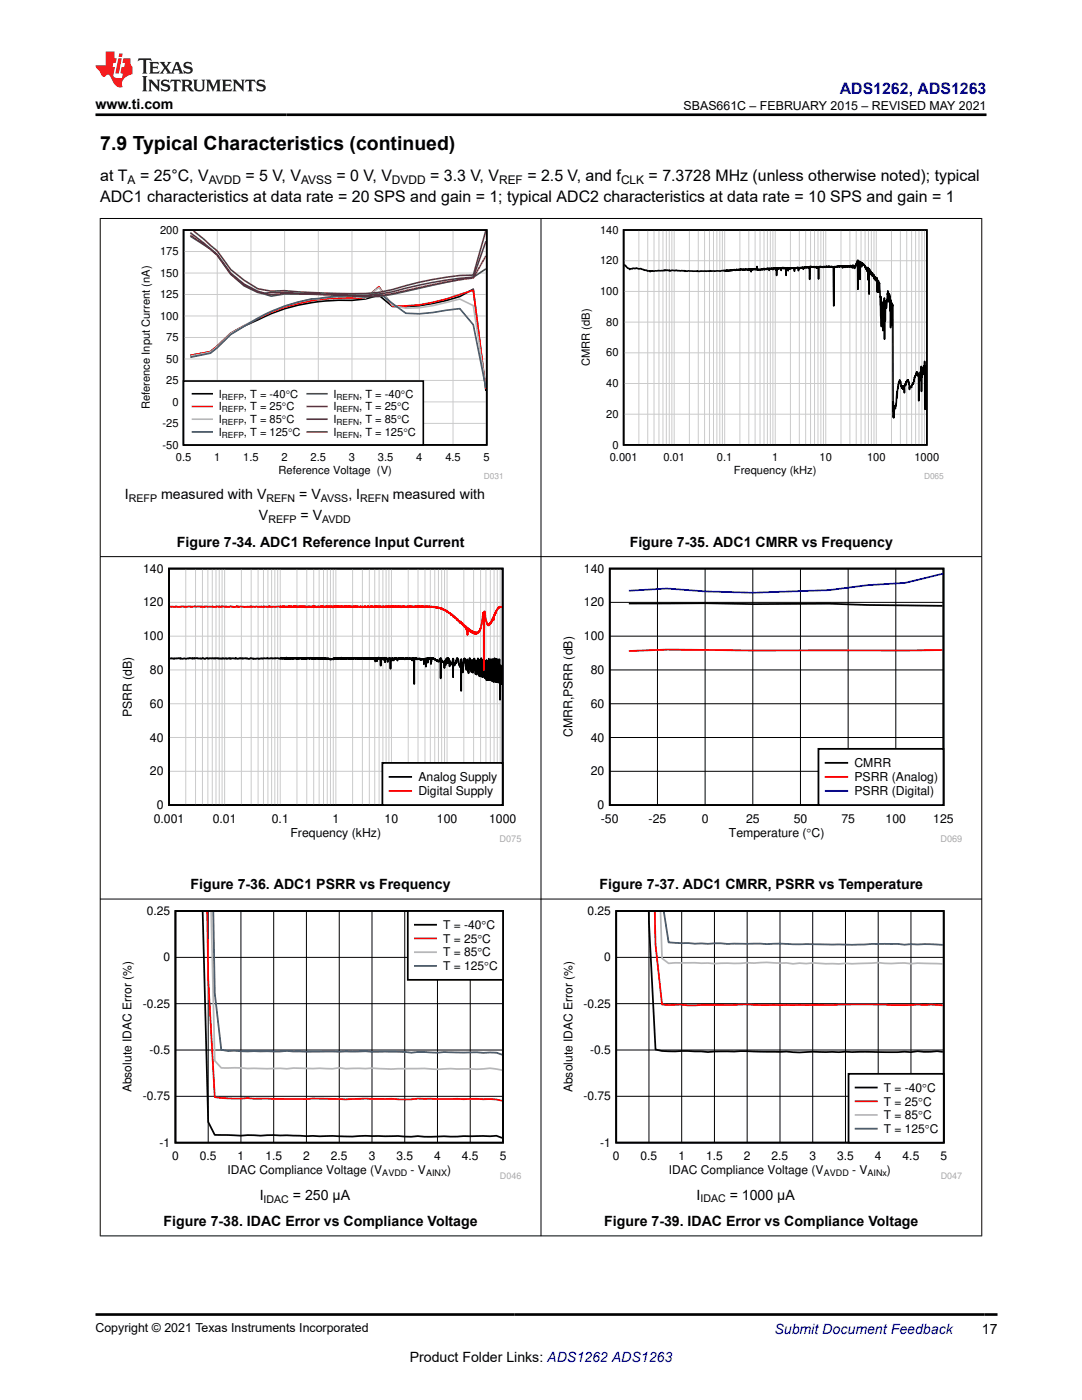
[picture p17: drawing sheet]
<svg xmlns="http://www.w3.org/2000/svg" width="216mm" height="279mm" viewBox="0 0 216 279" stroke-linecap="round" stroke-linejoin="round" font-family="sans-serif">
<defs><g id="words">
<text font-size="3.9" x="20" y="29.9">7.9 Typical Characteristics (continued)</text>
<text font-size="3.2" fill="#00f" x="167.6" y="18.7">ADS1262, ADS1263</text>
<g font-size="3.2">
<text x="20" y="36.1">at T</text>
<text x="20" y="40.3">ADC1 characteristics at data rate = 20 SPS and gain = 1; typical ADC2 characteristics at data rate = 10 SPS and gain = 1</text>
<text x="27.9" y="36.1">= 25°C, V</text>
<text x="49" y="36.1">= 5 V, V</text>
<text x="67.1" y="36.1">= 0 V, V</text>
<text x="85.8" y="36.1">= 3.3 V, V</text>
<text x="105.2" y="36.1">= 2.5 V, and f</text>
<text x="129.4" y="36.1">= 7.3728 MHz (unless otherwise noted); typical</text>
</g>
<g font-size="2.8">
<text x="19" y="21.8">www.ti.com</text>
<text x="24.9" y="99.6">I</text>
<text x="32.1" y="99.6">measured with V</text>
<text x="59.7" y="99.6">= V</text>
<text x="69.5" y="99.6">, I</text>
<text x="78.4" y="99.6">measured with</text>
<text x="51.7" y="103.9">V</text>
<text x="60" y="103.9">= V</text>
<text x="35.3" y="109.1">Figure 7-34. ADC1 Reference Input Current</text>
<text x="125.7" y="109.1">Figure 7-35. ADC1 CMRR vs Frequency</text>
<text x="38" y="177.4">Figure 7-36. ADC1 PSRR vs Frequency</text>
<text x="119.6" y="177.4">Figure 7-37. ADC1 CMRR, PSRR vs Temperature</text>
<text x="51.8" y="239.4">I</text>
<text x="58.4" y="239.4">= 250 μA</text>
<text x="139" y="239.4">I</text>
<text x="145.6" y="239.4">= 1000 μA</text>
<text x="32.6" y="244.6">Figure 7-38. IDAC Error vs Compliance Voltage</text>
<text x="120.6" y="244.6">Figure 7-39. IDAC Error vs Compliance Voltage</text>
<text x="195.9" y="266.1">17</text>
<text x="81.8" y="271.7">Product Folder Links: ADS1262 ADS1263</text>
</g>
<text font-size="2.8" fill="#00f" x="154.5" y="266.2">Submit Document Feedback</text>
<g font-size="2.5">
<text x="136.4" y="21.9">SBAS661C – FEBRUARY 2015 – REVISED MAY 2021</text>
<text x="19" y="265.9">Copyright © 2021 Texas Instruments Incorporated</text>
</g>
<g font-size="2.4">
<text x="25.5" y="36.7">A</text>
<text x="41.7" y="36.7">AVDD</text>
<text x="60.1" y="36.7">AVSS</text>
<text x="78.2" y="36.7">DVDD</text>
<text x="99.6" y="36.7">REF</text>
<text x="123.9" y="36.7">CLK</text>
<text x="28.6" y="114.3">140</text>
<text x="116.5" y="114.3">140</text>
<text x="28.6" y="121">120</text>
<text x="116.5" y="121">120</text>
<text x="28.6" y="127.8">100</text>
<text x="116.5" y="127.8">100</text>
<text x="29.9" y="134.5">80</text>
<text x="117.9" y="134.5">80</text>
<text x="26.3" y="143.1" transform="rotate(-90 26.3 143.1)">PSRR (dB)</text>
<text x="29.9" y="141.2">60</text>
<text x="117.9" y="141.2">60</text>
<text x="29.9" y="148">40</text>
<text x="114.3" y="147.1" transform="rotate(-90 114.3 147.1)">CMRR,PSRR (dB)</text>
<text x="117.9" y="148">40</text>
<text x="29.9" y="154.7">20</text>
<text x="83.5" y="155.9">Analog Supply</text>
<text x="117.9" y="154.7">20</text>
<text x="170.5" y="153.1">CMRR</text>
<text x="170.5" y="155.9">PSRR (Analog)</text>
<text x="31.3" y="161.5">0</text>
<text x="83.5" y="158.7">Digital Supply</text>
<text x="119.2" y="161.5">0</text>
<text x="170.5" y="158.7">PSRR (Digital)</text>
<text x="30.7" y="164.3">0.001</text>
<text x="42.4" y="164.3">0.01</text>
<text x="54.2" y="164.3">0.1</text>
<text x="58" y="167.1">Frequency (kHz)</text>
<text x="66.3" y="164.3">1</text>
<text x="76.8" y="164.3">10</text>
<text x="87.2" y="164.3">100</text>
<text x="97.6" y="164.3">1000</text>
<text x="119.9" y="164.3">-50</text>
<text x="129.4" y="164.3">-25</text>
<text x="140" y="164.3">0</text>
<text x="145.5" y="167.1">Temperature (qC)</text>
<text x="148.9" y="164.3">25</text>
<text x="158.4" y="164.3">50</text>
<text x="167.9" y="164.3">75</text>
<text x="176.7" y="164.3">100</text>
<text x="186.2" y="164.3">125</text>
<text x="29.3" y="182.6">0.25</text>
<text x="88.4" y="185.4">T = -40qC</text>
<text x="117.2" y="182.6">0.25</text>
<text x="32.6" y="191.9">0</text>
<text x="88.4" y="188.1">T = 25qC</text>
<text x="88.4" y="190.9">T = 85qC</text>
<text x="120.6" y="191.8">0</text>
<text x="88.4" y="193.6">T = 125qC</text>
<text x="28.5" y="201.1">-0.25</text>
<text x="116.4" y="201.1">-0.25</text>
<text x="29.8" y="210.3">-0.5</text>
<text x="117.8" y="210.3">-0.5</text>
<text x="26.3" y="218" transform="rotate(-90 26.3 218)">Absolute IDAC Error (%)</text>
<text x="28.5" y="219.6">-0.75</text>
<text x="114.2" y="218" transform="rotate(-90 114.2 218)">Absolute IDAC Error (%)</text>
<text x="116.4" y="219.6">-0.75</text>
<text x="176.4" y="217.9">T = -40qC</text>
<text x="176.4" y="220.6">T = 25qC</text>
<text x="176.4" y="223.4">T = 85qC</text>
<text x="176.4" y="226.1">T = 125qC</text>
<text x="31.8" y="228.8">-1</text>
<text x="34.3" y="231.6">0</text>
<text x="39.9" y="231.6">0.5</text>
<text x="47.4" y="231.6">1</text>
<text x="52.9" y="231.6">1.5</text>
<text x="60.5" y="231.6">2</text>
<text x="66" y="231.6">2.5</text>
<text x="73.6" y="231.6">3</text>
<text x="79.1" y="231.6">3.5</text>
<text x="86.6" y="231.6">4</text>
<text x="92.2" y="231.6">4.5</text>
<text x="99.7" y="231.6">5</text>
<text x="119.8" y="228.8">-1</text>
<text x="122.3" y="231.6">0</text>
<text x="127.8" y="231.6">0.5</text>
<text x="135.4" y="231.6">1</text>
<text x="140.9" y="231.6">1.5</text>
<text x="148.4" y="231.6">2</text>
<text x="154" y="231.6">2.5</text>
<text x="161.5" y="231.6">3</text>
<text x="167" y="231.6">3.5</text>
<text x="174.6" y="231.6">4</text>
<text x="180.1" y="231.6">4.5</text>
<text x="187.6" y="231.6">5</text>
<text x="45.4" y="234.3">IDAC Compliance Voltage (V</text>
<text x="81.9" y="234.3">- V</text>
<text x="89.2" y="234.3">)</text>
<text x="133.5" y="234.3">IDAC Compliance Voltage (V</text>
<text x="170" y="234.3">- V</text>
<text x="177" y="234.3">)</text>
</g>
<g font-size="2.2">
<text x="31.9" y="46.6">200</text>
<text x="119.7" y="46.6">140</text>
<text x="31.9" y="50.9">175</text>
<text x="119.7" y="52.8">120</text>
<text x="31.9" y="59.5">125</text>
<text x="31.9" y="55.2">150</text>
<text x="119.7" y="58.9">100</text>
<text x="31.9" y="63.8">100</text>
<text x="121" y="65">80</text>
<text x="33.2" y="68.1">75</text>
<text x="121" y="71.1">60</text>
<text x="33.2" y="76.6">25</text>
<text x="33.2" y="72.4">50</text>
<text x="117.7" y="73.1" transform="rotate(-90 117.7 73.1)">CMRR (dB)</text>
<text x="121" y="77.3">40</text>
<text x="29.9" y="81.7" transform="rotate(-90 29.9 81.7)">Reference Input Current (nA)</text>
<text x="34.4" y="80.9">0</text>
<text x="43.6" y="79.4">I</text>
<text x="43.6" y="81.9">I</text>
<text x="48.7" y="79.4">, T = -40</text>
<text x="48.7" y="81.9">, T = 25q</text>
<text x="57" y="79.4">qC</text>
<text x="57.2" y="81.9">C</text>
<text x="66.5" y="79.4">I</text>
<text x="66.5" y="81.9">I</text>
<text x="71.7" y="79.4">, T = -40qC</text>
<text x="71.7" y="81.9">, T = 25qC</text>
<text x="121" y="83.4">20</text>
<text x="32.4" y="85.2">-25</text>
<text x="32.4" y="89.5">-50</text>
<text x="43.6" y="84.5">I</text>
<text x="43.6" y="87">I</text>
<text x="48.7" y="84.5">, T = 85q</text>
<text x="48.7" y="87">, T = 125qC</text>
<text x="57.2" y="84.5">C</text>
<text x="66.5" y="84.5">I</text>
<text x="66.5" y="87">I</text>
<text x="71.7" y="84.5">, T = 85qC</text>
<text x="71.7" y="87">, T = 125qC</text>
<text x="122.2" y="89.5">0</text>
<text x="35.1" y="92">0.5</text>
<text x="42.7" y="92">1</text>
<text x="48.5" y="92">1.5</text>
<text x="55.6" y="94.6">Reference Voltage (V)</text>
<text x="56.2" y="92">2</text>
<text x="62" y="92">2.5</text>
<text x="69.6" y="92">3</text>
<text x="75.4" y="92">3.5</text>
<text x="83.1" y="92">4</text>
<text x="88.9" y="92">4.5</text>
<text x="96.5" y="92">5</text>
<text x="121.7" y="92">0.001</text>
<text x="132.4" y="92">0.01</text>
<text x="143.1" y="92">0.1</text>
<text x="146.5" y="94.6">Frequency (kHz)</text>
<text x="154.1" y="92">1</text>
<text x="163.5" y="92">10</text>
<text x="173" y="92">100</text>
<text x="182.5" y="92">1000</text>
</g>
<g font-size="2.1">
<text x="25.7" y="100.2">REFP</text>
<text x="53.2" y="100.2">REFN</text>
<text x="64" y="100.2">AVSS</text>
<text x="71.9" y="100.2">REFN</text>
<text x="53.6" y="104.4">REFP</text>
<text x="64.3" y="104.4">AVDD</text>
<text x="52.6" y="240">IDAC</text>
<text x="139.8" y="240">IDAC</text>
</g>
<g font-size="1.8" fill="#a8a8a8">
<text x="99.7" y="168.1">D075</text>
<text x="187.6" y="168.1">D069</text>
<text x="99.8" y="235.4">D046</text>
<text x="187.7" y="235.3">D047</text>
</g>
<g font-size="1.8">
<text x="76.3" y="234.7">AVDD</text>
<text x="85" y="234.7">AINX</text>
<text x="164.4" y="234.7">AVDD</text>
<text x="173.1" y="234.7">AINx</text>
</g>
<g font-size="1.7">
<text x="44.3" y="79.8">REFP</text>
<text x="44.3" y="82.3">REFP</text>
<text x="67.1" y="79.8">REFN</text>
<text x="67.1" y="82.3">REFN</text>
<text x="44.3" y="84.8">REFP</text>
<text x="44.3" y="87.4">REFP</text>
<text x="67.1" y="84.8">REFN</text>
<text x="67.1" y="87.4">REFN</text>
</g>
<g font-size="1.7" fill="#a8a8a8">
<text x="96.6" y="95.6">D031</text>
<text x="184.4" y="95.6">D065</text>
</g>
</g></defs>
<path d="M36.6 45.9h60.5v42.9h-60.5zM38 70.9l4-.7 4-3.7 2.7-1.4 2.7-1.2a37 37 0 0 1 18.8-4l2.7-.2 2.7-.8 2.7 2.3a34.9 34.9 0 0 0 13.4-2l2.7-1.5 2.6 20.3" fill="none" stroke="#000" stroke-width=".32"/>
<g fill="none" stroke="#cbcbcb" stroke-width=".2">
<path d="M36.6 58.8h60.5M36.6 54.5h60.5M36.6 50.2h60.5M43.3 45.9v42.9M50.1 45.9v42.9M56.8 45.9v42.9M63.5 45.9v42.9M70.2 45.9v42.9M77 45.9v42.9M83.7 45.9v42.9M90.4 45.9v42.9M36.6 75.9h60.5"/>
<path d="M36.6 71.6h60.5M36.6 67.4h60.5M36.6 63.1h60.5M36.6 84.5h60.5M36.6 80.2h60.5"/>
</g>
<path d="M38 70.9l4-.7 1.3-1.1 2.7-2.6 2.7-1.5a40.6 40.6 0 0 1 14.8-5.2 61.1 61.1 0 0 1 9.4-.3l2.7-2.3 2.7 3.9a33 33 0 0 0 13.4-2.3l2.7-.9 2.6 19.8" fill="none" stroke="#f00" stroke-width=".32"/>
<path d="M38 71.1l4-.8 1.3-1.1 2.7-2.6 2.7-1.6a34.8 34.8 0 0 1 16.2-5.6l5.3-.3 2.7 .4 2.7-2.1 2.7 3.5 2.7 .6a38.5 38.5 0 0 0 10.7-1.8l2.7 1.3 2.6 16.5" fill="none" stroke="#b8b8b8" stroke-width=".32"/>
<path d="M38 71.3l4-.8 1.3-1.1 2.7-2.6a53.4 53.4 0 0 1 10.8-5.7l2.7-.8 2.7-.6 1.3-.1a32.3 32.3 0 0 1 9.4-.3l2.7-.9 5.4 4.1 2.7 .1 8-1 2.7 3.2 2.6 12.6" fill="none" stroke="#295c75" stroke-width=".32"/>
<path d="M38 47.1l4 2.6 1.3 1.2 2.7 3.8 2.7 2.3 2.7 1.4 2.7 .7 2.7-.4h6.7l6.7 .3a25.3 25.3 0 0 0 10.8-.9l8.1-1.8 5.3-1 2.6-1.6" fill="none" stroke="#286b48" stroke-width=".32"/>
<path d="M38 46.9a21 21 0 0 1 8 7.8 12.5 12.5 0 0 0 8.1 4.1l2.7-.2 10.7 .3a37.2 37.2 0 0 0 10.8-.3l5.4-1.2a96.1 96.1 0 0 1 10.7-1.9l2.6-4.4" fill="none" stroke="#9d3939" stroke-width=".32"/>
<path d="M38 46.4l5.3 4.4 2.7 3.7 2.7 2.2 2.7 1.4 1.4 .4 4-.2 5.4 .4 8 .2a28.3 28.3 0 0 0 10.8-1.4 80.9 80.9 0 0 1 13.4-2.2l2.6-7.2" fill="none" stroke="#68275f" stroke-width=".32"/>
<path d="M38.6 46.1l4.7 4 2.7 3.7 2.7 2.1 2.7 1.7 2.7 .5 2.7-.1 8.1 .5a76 76 0 0 0 10.7-.1l2.7-.6a59.6 59.6 0 0 1 16.1-2.9l2.5-8.8" fill="none" stroke="#6b5028" stroke-width=".32"/>
<path d="M36.6 76h47.9v12.8h-47.9z" fill-rule="evenodd" fill="#fff"/>
<path d="M36.6 76h47.9v12.8h-47.9zM38.4 78.6h3.9" fill="none" stroke="#000" stroke-width=".32"/>
<path d="M38.4 81.1h3.9" fill="none" stroke="#f00" stroke-width=".32"/>
<path d="M38.4 83.7h3.9" fill="none" stroke="#b8b8b8" stroke-width=".32"/>
<path d="M38.4 86.2h3.9" fill="none" stroke="#295c75" stroke-width=".32"/>
<path d="M61.3 78.6h3.9" fill="none" stroke="#286b48" stroke-width=".32"/>
<path d="M61.3 81.1h3.9" fill="none" stroke="#9d3939" stroke-width=".32"/>
<path d="M61.3 83.7h3.9" fill="none" stroke="#68275f" stroke-width=".32"/>
<path d="M61.3 86.2h3.9" fill="none" stroke="#6b5028" stroke-width=".32"/>
<path d="M115.6 45h72.7v50.6h-72.7z" fill-rule="evenodd" fill="#fff"/>
<path d="M124.4 45.9h60.5v42.9h-60.5zM124.6 52.9l1.1 .9 .6-.3 .4 .1 .3-.1 .5 .2 .4-.1 .7 .3h.4l.2 .2 .3-.1 .2 .2 .1-.1 2.4-.1 .4-.1 .1 .1 .1-.1 .7 .1 .1-.1 .1 .2 1.2-.2 .3 .2 1.4-.1 .1 .2 .2-.2 2.2 .2 .1-.2 .4 .2 2.1-.1v-.1l.3 .1h1.7l1-.2 .1 .2 .2-.2 .4 .1 .2-.1 .5 .1 .4-.2 .2 .2 .3-.2 .1 .1h.2v-.1l.1 .1 .1-.1 .1 .1v-.2l.2 .2 .1-.2v.1l.4-.1v.2l.4-.2v.1l.7-.1v.1v-.1l.4 .1v-.1l.1 .5 .1-.5 .2 .1 .1-.1 .5 .1 .1-.1 .1 .1 .1-.6v.6l.5 .1 .4-.2 .1 .2 .2-.3 .1 .2 .1-.2 .1 .2 .4-.2v.2l.1-.3 .1 .1h.2l.1 .4v-.5l.2 .2 .1-.2 .1 .2 .2-.2 .1 .3 .1-.3 .1 .1 .1-.1 .1 .1 .1-.1 .1 .4 .1-.4 .1 1.5v-1.5l.1 .3 .1-.3 .1 .1 .1-.1 .1 .1v-.1h.3l.1 .5 .1-.6v.2l.2-.2v.2l.1-.2v.2l.2-.2 .2 .1v.3l.1-.3 .1 1.5 .1-1.6 .2 .1 .1 .5v-.5l.3 .1v-.1l.1 .1 .5-.1 .1 .1 .1-.2 .1 .7 .1-.6 .1 .1 .2-.2 .1 .1 .1-.2v.2l.2-.1v.6l.1-.6 .1 .2 .2-.2v.2l.1-.2 .2 .1 .1-.1v.1l.1-.1 .1 .4 .2-.5 .2 .1v-.1l.1 .1 .2-.1 .1 .1 .3-.1 .2 2.5 .1-2.7 .1 .3 .1-.2 .1 .1 .1-.1 .1 .2 .2-.2 .2 .2v-.2l.2 .2 .1-.2 .1 .2v-.1h.3v2.4l.1-2.3 .2-.2v.1l.2-.1 .3 .2 .2-.2 .1 .2v-.2l.1 .1v-.1h.3v.1l.1-.1 .1 .1v-.2l.2 .2 .2-.2 .1 .2 .7-.1 .2 7.9 .1-7.9 .1 .2v-.2l.1 .1 .3-.1 .1 .1 .2-.2 .2 .2v-.2l.2 .1 .1-.1 .2 .1 .1-.1v.4l.1-.4v.2l.1-.2 .1 .1 .2-.1v.3v-.3l.1 .1 .2-.1 .1 .2 .3-.2 .2 .2v-.1h.2v-.2l.1 .2 .1-.2v.3l.1-.2 .1 .4v-.6v.4l.2-.3 .1 .4v-.4l.1 .6v-.4v.1l.1-.2v.3l.3-.9 .1 .4 .1-.9 .1 5.7v-5.8v.3l.1-.1 .1 .2v-.1l.1 .4v-.4l.1 .1v3.5v-3.5l.2 .4 .1-.2v.8v-.7l.2 .1v-.2l.2 .4v-.2l.3 .4 .1 .4 .1-.2 .2 .9 .1-.8v.4l.1-.4v2.5l.1-2.3 .1 .2v-.1v5l.1-5v.5l.1-.3 .2 .2v.7v-.6l.2 .8 .1-.5v.6l.1-.3 .1 .1 .1 .7v-.7l.2 .9v-.5l.1 .6v-.6l.1 .6v-.3l.1 .5 .1-.7 .1 2.9 .1-2.4v2.4v-2.3l.1 2.3 .1-1.6v.7l.1-.9 .2 6.7 .1-4 .1 6 .1-4.9 .1 .7 .1 5 .1-6 .1 3.2 .1-3.7v8.2v-7.3v2.7l.1-3v3.9l.1-3.8 .1-.2v1.5l.4-3.5v2.2l.1-1.6 .1 .3v-.3l.2 2.1v-1.4v2.8l.1-2.3v.3v5.3l.1-5.5 .1 3.4v-2.9l.1 .5v3.9l.1-4.1v.2l.1 21.2v-1.9l.1 3.2 .2-2.4 .1 .6 .2-.9v.3l.2-2.8v1.2l.1-2.1 .1 .2 .3-1.7 .3 1.3 .1 .2v-.3l.2 .6v-.4l.1 .5v-.6v.5l.2-.6 .1 1.4v-1.5v.1l.1-.5 .1 .4 .2-.9v.1l.2-.3v.3v-.3l.1 .3v-.3l.3 1.9 .1-.6v.2l.2-.2 .1 .2 .3-.9 .1 .2 .2-1.2 .3-.7v.1l.1-.5v.4v-.5l.2 .8v-.6l.1 .6 .1-.2v5.2v-4.7l.1 .2 .1-.7 .1 .6 .1-1.2 .1 1.8v-2.9l.1 5v-4.1v1.3l.1-1.9 .1 1.3 .1-1v1l.1-1.6 .2 .3v-1.3l.1 9.6 .1-8.6 .1 1.8v-.4" fill="none" stroke="#000" stroke-width=".32"/>
<g fill="none" stroke="#cbcbcb" stroke-width=".2">
<path d="M124.4 58.2h60.5M124.4 52h60.5M127.5 45.9v42.9M129.2 45.9v42.9M130.5 45.9v42.9M131.5 45.9v42.9M132.3 45.9v42.9M133 45.9v42.9M133.5 45.9v42.9M134.1 45.9v42.9M134.5 45.9v42.9M137.6 45.9v42.9"/>
<path d="M139.3 45.9v42.9M140.6 45.9v42.9M141.6 45.9v42.9M142.4 45.9v42.9M143 45.9v42.9M143.6 45.9v42.9M144.1 45.9v42.9M144.6 45.9v42.9M147.6 45.9v42.9M149.4 45.9v42.9M150.7 45.9v42.9M151.7 45.9v42.9"/>
<path d="M152.5 45.9v42.9M153.1 45.9v42.9M153.7 45.9v42.9M154.2 45.9v42.9M154.7 45.9v42.9M157.7 45.9v42.9M159.5 45.9v42.9M160.8 45.9v42.9M161.7 45.9v42.9M162.5 45.9v42.9M163.2 45.9v42.9M163.8 45.9v42.9"/>
<path d="M164.3 45.9v42.9M164.8 45.9v42.9M167.8 45.9v42.9M169.6 45.9v42.9M170.8 45.9v42.9M171.8 45.9v42.9M172.6 45.9v42.9M173.3 45.9v42.9M173.9 45.9v42.9M174.4 45.9v42.9M174.9 45.9v42.9M177.9 45.9v42.9"/>
<path d="M179.7 45.9v42.9M180.9 45.9v42.9M181.9 45.9v42.9M182.7 45.9v42.9M183.4 45.9v42.9M184 45.9v42.9M184.5 45.9v42.9M124.4 76.5h60.5M124.4 70.4h60.5M124.4 64.3h60.5M124.4 82.7h60.5"/>
</g>
<path d="M24 112.5h80v55.7h-80z" fill-rule="evenodd" fill="#fff"/>
<path d="M33.7 113.5h66.6v47.2h-66.6zM33.9 131.4l.4-.1 .4 .2 .9-.2 .4 .2 .1-.1 1 .1 .8-.2h.4l.1 .2 .8-.2 1 .2 .3-.2 .4 .2 .4-.2 .2 .2 .4-.2 2.5 .2 .1-.1 .2 .1 .3-.1 .3 .1 .5-.2 .1 .2 .6-.1 .5 .1 .1-.2a.67 .67 0 0 0 .9 0l.4 .2 .1-.1 .6 .1 .2-.1 .3 .1 .5-.2 .6 .2 .9-.1 .1 .1 .4-.1h1.1l.1-.1 .1 .1 2-.1 .5 .2 .3-.2 .1 .2 .4-.1 .1 .1v-.2l.3 .1v-.2l.1 .3 .2-.2 .2 .2v-.2l.1 .2v-.1l.2 .1 .2-.2v.2l.1-.2 .3 .2 .3-.2 .3 .1v-.1l.1 .2 .2-.2 .1 .2 .1-.2 .5 .2v-.2l.2 .2 .2-.2 .1 .2 .1-.2 .1 .2h.3v-.2l.1 .2 .2-.2 .4 .2 .2-.2 .1 .2 .2-.2 .2 .2v-.2v.2l.1-.2 .2 .2 .2-.2v.2l.2-.1 .1 .1v-.2l.5 .2 .2-.2 .2 .2v-.2l.3 .2 .1-.2 .1 .2 .1-.2 .5 .3v-.2l.1 .1 .1-.1 .1 .1h.2l.1 .1 .1-.1 .2 .1 .3-.1v.1l.1-.2v.1l.1-.1 .1 .1 .1-.2v.2l.1-.1 .3 .1v-.1v.2l.2-.3 .1 .2v-.2l.3 .2 .2-.2v.2v-.2l.1 .1 .4-.1 .2 .2 .2-.2 .2 .2 .2-.2 .2 .2 .1-.2v.2l.1-.2 .4 .2 .1-.2 .1 .2 .2-.2v.2l.1-.2 .3 .2v-.1h.4v.1v-.1l.3 .1v-.1l.2 .1v-.2l.2 .2 .2-.2 .1 .2 .2-.2v.2l.1-.2v.2l.2-.2 .3 .2 .1-.2 .1 .2v-.1l.3 .1 .2-.2 .1 .3 .1-.3h.1l.1 .2v-.2v.2l.1-.1 .2 .2v-.2h.2l.1 .6v-.7l.1 .2v-.2l.1 .2 .1-.1v.6l.1-.6 .1 .1 .1-.2v.3l.1-.4v.2l.2-.1 .1 .1 .1 1.4 .1-1.5 .1 .2v-.1l.1 .1 .1-.2 .1 .4v-.3l.1 .3 .2-.4v.9l.2-.9 .3 .2 .1 .6v-.6l.1 .1 .1-.2v.2l.2-.3 .1 2.2 .1-2.1 .1 .2 .1-.1v.3v-.4l.2 .2 .1-.2 .1 .4v-.4h.2v.1l.2-.1v.1l.1-.1 .2 .4 .2-.5 .2 .2v-.1l.1 .1 .2-.1v.1l.3-.1 .1 .1 .2-.1 .2 .2 .2-.3 .2 .3v-.2l.2 .1 .3-.2 .1 .2 .1-.1 .1 .1 .2-.1 .1 .4v-.4l.1 .2 .1-.3 .1 5.2 .1-5.1 .1 .2 .2-.3 .1 .3v-.2l.2 .2 .1-.2 .2 .2 .1-.2 .2 .3v-.2l.1 .1v-.1l.2 .2 .1-.2 .2 .1 .1-.1v1.1v-1l.3-.2 .1 1.6 .1-1.6v.1l.1-.1 .1 .2v-.2v.9l.1-.9v.1l.1-.1 .1 .1 .2-.2 .1 .4 .1-.3v1.1l.1-1.2 .1 .1v-.1l.2 .2 .1-.2v.2h.2v.2l.1-.2 .3 .3v-.1l.2 .3v-.2v.2l.2-.1v.2l.4-.7v4l.1-4 .2 .6 .2 .2 .3-.2v1.3v-1.3l.1-.2v.6l.1-.5v.9l.2-1.4 .2 .1v.9v-1l.3 .2 .1 1.4v-1l.4 .6 .3-1.1v3.7v-3.7l.3 1.3 .4-1v.5l.1-1 .2 .2 .4 1.6 .2-1.4v6.2v-6.4l.2 1.8 .1-.4v1.3l.3-2.6 .1-.2v.6v-.6l.4 2.3 .1-2.1 .3 2.8 .2-3.1 .4 2.8 .1-2.4 .2 2.6 .3-2.9 .2 3.2 .1-2.8 .1 2.8 .3-3.2 .2 3.5 .1-3.2 .1 3.3 .2-3.7 .2 3.8 .1-3.4 .1 3.4 .1-3.6 .2 3.8 .1-3.1 .1 3.2 .2-3.6v4v-4l.1 3.5 .1 .4v-2.8l.1 2.9 .2-4.3 .1 4.2v-3.4l.1 3.4 .2-4.2 .1 4.2 .1-2.6v2.9l.1-4.5 .2 4.5v-1.2l.1 1.3 .1-4.7 .1 4.5 .1-2.3v2.5l.1-4.6 .1 4.6 .1-2.3v2.3l.1-4.5 .2 4.6 .1-4.6 .2 8 .1-6.8 .1 3.8 .1-2v1.8v-1.5" fill="none" stroke="#000" stroke-width=".36"/>
<g fill="none" stroke="#cbcbcb" stroke-width=".2">
<path d="M37.1 113.5v47.2M39 113.5v47.2M40.4 113.5v47.2M41.5 113.5v47.2M42.4 113.5v47.2M43.1 113.5v47.2M43.7 113.5v47.2M44.3 113.5v47.2M44.8 113.5v47.2M48.2 113.5v47.2M50.1 113.5v47.2M51.5 113.5v47.2"/>
<path d="M52.6 113.5v47.2M53.5 113.5v47.2M54.2 113.5v47.2M54.8 113.5v47.2M55.4 113.5v47.2M55.9 113.5v47.2M59.3 113.5v47.2M61.2 113.5v47.2M62.6 113.5v47.2M63.7 113.5v47.2M64.6 113.5v47.2M65.3 113.5v47.2"/>
<path d="M65.9 113.5v47.2M66.5 113.5v47.2M67 113.5v47.2M70.4 113.5v47.2M72.3 113.5v47.2M73.7 113.5v47.2M74.8 113.5v47.2M75.6 113.5v47.2M76.4 113.5v47.2M77 113.5v47.2M77.6 113.5v47.2M78.1 113.5v47.2"/>
<path d="M81.5 113.5v47.2M83.4 113.5v47.2M84.8 113.5v47.2M85.9 113.5v47.2M86.7 113.5v47.2M87.5 113.5v47.2M88.1 113.5v47.2M88.7 113.5v47.2M89.2 113.5v47.2M92.5 113.5v47.2M94.5 113.5v47.2M95.9 113.5v47.2"/>
<path d="M97 113.5v47.2M97.8 113.5v47.2M98.6 113.5v47.2M99.2 113.5v47.2M99.8 113.5v47.2M33.7 133.7h66.6M33.7 127h66.6M33.7 120.2h66.6M33.7 153.9h66.6M33.7 147.2h66.6M33.7 140.4h66.6"/>
</g>
<path d="M33.9 121.1h2.1l.5-.1 .7 .2 .4-.2 .6 .1 1.2-.1 1.3 .2 .1-.2h1.7l.2 .2 .4-.1 .2-.1 .4 .1 .6-.1 .6 .1 .3-.1 .2 .1h.4l.1-.1h.5a.72 .72 0 0 0 .9 0l.2 .2 .1-.2 .1 .1 .4-.1 .6 .2 1.4-.2 .1 .1 1-.1 .8 .1 .2-.1 .4 .1 .1-.1 .1 .1 .9-.1 .5 .2 .3-.2h1.1l.6 .2 .1-.2 1.1 .1 .2-.1 .1 .1v-.2l.1 .3 .2-.2v.1l.2-.1 .3 .2v-.2l.1 .1 .1-.1v.1l.2-.1 .1 .1v-.1v.1l.6 .1 .1-.2 .1 .2 .2-.2 .2 .2 .1-.2 .1 .2 .2-.2v.1l.3-.1v.2l.1-.2 .3 .2v-.2l.1 .2 .7-.2 .1 .2 .1-.2 .1 .1 .2-.1 .1 .2 .1-.2 .3 .2 .5-.2 .3 .2 .1-.2 .1 .2v-.2l.1 .1 .1-.1 .1 .1 .2-.1 .1 .2 .5-.2 .1 .1v-.1l.1 .2 .2-.2 .1 .2 .1-.2 .3 .2 .3-.2v.3l.1-.2h.2l.1-.1 .1 .1v-.1l.4 .1 .3-.1v.1l.2-.1 .1 .2 .2-.2 .3 .1 .2-.1 .2 .1 .1-.1 .1 .2 .1-.2 .2 .2 .4-.2 .1 .2 .1-.2 .5 .2 .3-.2v.1l.3-.1v.1l.3-.1 .4 .1 .3-.1 .5 .2 .2-.2v.2l.2-.2 .4 .2 .1-.2v.2l.1-.2 .1 .1 .4-.1 .1 .1 .1-.1v.1v-.1l.1 .1h.4l.2-.1 .4 .2 .2-.2 .1 .2 .1-.2 .2 .1v-.1l.1 .2 .6-.2 .3 .2 .1-.2 .5 .1 .1-.1v.1l.3 .1 .1-.2 .1 .2 .2-.2 .1 .1v-.1l.1 .2 .1-.2 .1 .2 .1-.2v.2l.2-.2v.2l.5-.2v.1l.5-.1v.2l.1-.1 .3-.1 .8 .2 .1-.2 .2 .2 .1-.2v.1l.3-.1v.2l.2-.2 .2 .2 .1-.2 .4 .1 .1-.1 .2 .1 .1-.1v.2l.2-.2 .2 .2v-.2l.4 .2 .1-.2 .2 .1 .1-.1 .2 .2 .2-.2v.1l.5-.1v.2l.2-.2 .1 .2 .1-.2v.2l.1-.2v.2l.3-.2v.2h.3l.1-.1v.1v-.1l.1 .1h.5v.1l.1-.1 .1 .2 .2-.2v.2l.3-.1 .2 .2 .2-.1 .4 .4 .3-.1 .2 .3h.1l.3 .3 .4 .1 .1 .4 .2-.2 .3 .5 .2-.1 .1 .3 .1 .1 .1-.1 .3 .5 .1-.2 .1 .5 .2-.1 .1 .4 .2-.4 .1 .6 .2-.3 .1 .5 .1-.2 .1 .5 .2-.3 .1 .4 .1-.2 .2 .9v-.7l.1 1.5 .1-1.3 .2 .4 .1-.3 .1 .5 .1-.2v.3l.1-.2 .1 .4 .1-.4 .1 .4 .1-.3 .1 .4 .1-.3 .1 .4v-.3l.1 .3 .1-.3v.3l.2-.3v.3l.1-.3 .1 .2 .2-.3 .4-.8 .5-3v1l.1-1.1v11.5l.2-11.7v1.1l.1-.6 .4 2 .2 .3 .1-.3 .1 .3 .2-.5 .1 .2v-.2v.1l.2-.4v.1v-.4l.1 .2 .2-.7 .1 .6 .2-1.2 .1 .1v-.4v.1l.6-1.1 .4-.3v.2h.3" fill="none" stroke="#f00" stroke-width=".36"/>
<path d="M76.3 152.3h24v8.4h-24z" fill-rule="evenodd" fill="#fff"/>
<path d="M76.3 152.3h24v8.4h-24zM77.7 155h4.3" fill="none" stroke="#000" stroke-width=".36"/>
<path d="M77.7 157.8h4.3" fill="none" stroke="#f00" stroke-width=".36"/>
<path d="M111.9 112.5h80.1v55.7h-80.1z" fill-rule="evenodd" fill="#fff"/>
<path d="M121.7 113.5h66.6v47.2h-66.6zM125.5 120.4l39.9 .1 7.6 .2 15.1 .2" fill="none" stroke="#000" stroke-width=".36"/>
<path d="M131.2 113.5v47.2M140.7 113.5v47.2M150.2 113.5v47.2M159.7 113.5v47.2M169.2 113.5v47.2M178.7 113.5v47.2M121.7 133.7h66.6M121.7 127h66.6M121.7 120.2h66.6M121.7 153.9h66.6M121.7 147.2h66.6M121.7 140.4h66.6" fill="none" stroke="#000" stroke-width=".2"/>
<path d="M188.1 129.7l-37.9 .1-17.1-.2-7.6 .3" fill="none" stroke="#f00" stroke-width=".36"/>
<path d="M188.1 114.5l-7.4 1.8-7.7 .5-7.6 1-15.2 .5-9.5-.3-7.6-.5-7.6 .4" fill="none" stroke="#00f" stroke-width=".36"/>
<path d="M163.3 149.5h25v11.2h-25z" fill-rule="evenodd" fill="#fff"/>
<path d="M163.3 149.5h25v11.2h-25zM164.7 152.2h4.4" fill="none" stroke="#000" stroke-width=".36"/>
<path d="M164.7 155h4.4" fill="none" stroke="#f00" stroke-width=".36"/>
<path d="M164.7 157.8h4.4" fill="none" stroke="#00f" stroke-width=".36"/>
<path d="M24 180.8h80v54.6h-80z" fill-rule="evenodd" fill="#fff"/>
<path d="M35 181.8h65.4v46.2h-65.4zM40.4 182l1.1 41.9 1.4 2.6 5.2 .1 6.5-.1 15.7 .3 2.6-.1h6.5l2.7 .2 1.3-.2 2.6 .2 13.1-.2 1.1 .4" fill="none" stroke="#000" stroke-width=".35"/>
<g fill="none" stroke="#000" stroke-width=".2">
<path d="M35 191.1h65.4M41.5 181.8v46.3M48.1 181.8v46.3M54.6 181.8v46.3M61.1 181.8v46.3M67.7 181.8v46.3M74.2 181.8v46.3M80.8 181.8v46.3M87.3 181.8v46.3M93.8 181.8v46.3M35 218.8h65.4M35 209.6h65.4"/>
<path d="M35 200.3h65.4"/>
</g>
<path d="M41.3 182l.2 13.3 1.4 23.7 3.9 .2h2.6l11.7 .2 1.4-.2 6.5 .2 3.9-.2 5.2 .1a21.6 21.6 0 0 0 5.3-.1l14.4 .1 2.4 .4" fill="none" stroke="#f00" stroke-width=".35"/>
<path d="M42.1 182l.8 29.7 1.3 1.4 13 .2 1.3-.1 7.9 .1 1.3-.2 1.3 .2 5.2-.1 3.9 .2 6.6-.2a21.6 21.6 0 0 0 5.2 .1l5.2 .1 2.7-.2 2.4 .4" fill="none" stroke="#b8b8b8" stroke-width=".35"/>
<path d="M42.6 182l.3 16.2 1.3 11.3 1.3 .3h3.9h6.5l1.3-.1 3.9 .2 11.8-.1 7.9 .1 1.3 .2 1.3-.2 3.9 .2 1.3-.1h9.2l1.3 .1 1.1 .4" fill="none" stroke="#295c75" stroke-width=".35"/>
<path d="M81.4 181.8h19v13.8h-19z" fill-rule="evenodd" fill="#fff"/>
<path d="M81.4 181.8h19v13.8h-19zM82.8 184.6h4.2" fill="none" stroke="#000" stroke-width=".35"/>
<path d="M82.8 187.3h4.2" fill="none" stroke="#f00" stroke-width=".35"/>
<path d="M82.8 190h4.2" fill="none" stroke="#b8b8b8" stroke-width=".35"/>
<path d="M82.8 192.8h4.2" fill="none" stroke="#295c75" stroke-width=".35"/>
<path d="M111.9 180.8h80.1v54.6h-80.1z" fill-rule="evenodd" fill="#fff"/>
<path d="M123 181.8h65.3v46.2h-65.3zM129.5 182l1.3 27.5a16.4 16.4 0 0 0 5.2 .2l5.3 .3 6.5-.2 9.1 .1a21.2 21.2 0 0 0 5.3 0l19.6 .1 1.3-.2 1.3 .1 2.6-.1 1.1 .1" fill="none" stroke="#000" stroke-width=".35"/>
<g fill="none" stroke="#000" stroke-width=".2">
<path d="M123 191.1h65.3M129.5 181.8v46.2M136 181.8v46.2M142.6 181.8v46.2M149.1 181.8v46.2M155.6 181.8v46.2M162.2 181.8v46.2M168.7 181.8v46.2M175.2 181.8v46.2M181.8 181.8v46.2M123 218.8h65.3M123 209.6h65.3"/>
<path d="M123 200.3h65.3"/>
</g>
<path d="M130.7 182l.1 6.5 1.3 12 1.3 .1 2.6-.1 1.3 .2 11.8-.2 3.9 .1 17-.1 10.5 .1 2.6-.1 5 .2" fill="none" stroke="#f00" stroke-width=".35"/>
<path d="M131.8 182l.3 9.3 1.3 1 5.2-.2 4 .2 10.4-.2 3.9 .1 1.4 .2 3.9-.2 5.2 .2 5.2-.1a21.6 21.6 0 0 1 5.3 0l2.6-.1 1.3 .1 1.3-.1 5 .2" fill="none" stroke="#b8b8b8" stroke-width=".35"/>
<path d="M132.5 182l.9 6.1a80.7 80.7 0 0 0 10.5 .2l1.3 .1 10.4-.1a393.4 393.4 0 0 0 22.3 .1l10.2 .2" fill="none" stroke="#295c75" stroke-width=".35"/>
<path d="M169.3 214.3h19v13.7h-19z" fill-rule="evenodd" fill="#fff"/>
<path d="M169.3 214.3h19v13.7h-19zM170.7 217h4.3" fill="none" stroke="#000" stroke-width=".35"/>
<path d="M170.7 219.8h4.3" fill="none" stroke="#f00" stroke-width=".35"/>
<path d="M170.7 222.5h4.3" fill="none" stroke="#b8b8b8" stroke-width=".35"/>
<path d="M170.7 225.3h4.3" fill="none" stroke="#295c75" stroke-width=".35"/>
<path d="M19.9 43.6h176.1M20 43.5v203.2M107.9 43.5v203.2M195.9 43.5v203.2M19.9 111.1h176.1M19.9 179.4h176.1M19.9 246.6h176.1" fill="none" stroke="#000" stroke-width=".2"/>
<path d="M27.7 11.6l-.2 .6 .5-.2h.6v.1v2.2l-.2 .4h1l-.2-.4v-2.2v-.1h.5l.5 .2-.1-.6zM29.8 12.4l.2 .3v1.6l-.2 .4h1.9l.1-.6a1.08 1.08 0 0 1-1.3 .2v-.7h.6l.4 .2v-.7l-.4 .2h-.6v-.5l.2-.2a1 1 0 0 1 1 .3l-.1-.5zM31.8 12.4l1 1.1-1 1.2h.9l-.2-.2 .4-.8 .5 .8-.2 .2h1.6l-.2-.2 .1-.5h1l.1 .5-.1 .2h.9l-.2-.4-.8-1.9h-.5l-1 2.1-.8-1.1 .9-1h-.8l.2 .2-.5 .6-.3-.6 .1-.2zM35.2 12.8l.4 1h-.8zM36.8 12.5a.65 .65 0 0 0-.2 .7 .65 .65 0 0 0 .6 .5l.7 .1 .1 .3a.79 .79 0 0 1-.7 .4 .79 .79 0 0 1-.7-.5l.1 .7 .2-.1a.93 .93 0 0 0 1.1 0 .93 .93 0 0 0 .4-.9 1.46 1.46 0 0 0-1.2-.6l-.1-.3a1.09 1.09 0 0 1 1.2 .2l-.2-.6-.1 .1-.6-.2zM28.4 15.2l.2 .4v2.2l-.2 .4h1l-.2-.4v-2.2l.2-.4zM29.6 15.9l.2 .4v1.5l-.2 .4h.8l-.3-.4v-1.3l1.7 1.8v-2l.2-.4h-.8l.2 .2 .1 1.1-1.2-1.3zM32.3 16a.65 .65 0 0 0-.2 .8 .65 .65 0 0 0 .7 .4l.6 .2 .1 .2a.79 .79 0 0 1-.7 .4 .79 .79 0 0 1-.7-.5l.1 .7 .2-.1a.93 .93 0 0 0 1.1 .1 .93 .93 0 0 0 .4-1 1.46 1.46 0 0 0-1.2-.5l-.1-.4a1.09 1.09 0 0 1 1.2 .2l-.2-.6-.1 .1-.6-.1zM34.1 15.9l-.1 .6a.63 .63 0 0 1 .7-.3l.1 1.6-.3 .4h1l-.2-.4v-1.6a.66 .66 0 0 1 .8 .3l-.1-.6zM36.2 15.9l.2 .4v1.5l-.2 .4h.9l-.2-.2v-.7h.5l.1 .2a.79 .79 0 0 0 1.2 .6l-1-.9a.61 .61 0 0 0 .6-.6 .61 .61 0 0 0-.5-.7zM36.9 16.2h.2a.47 .47 0 0 1 .5 .1 .47 .47 0 0 1 .1 .5l-.2 .1-.6 .1zM38.5 15.9l.2 .2a2.27 2.27 0 0 0 .4 2 1.04 1.04 0 0 0 1.7-.7v-1.3l.2-.2h-.8l.2 .4v1.1a.6 .6 0 0 1-.6 .6 .6 .6 0 0 1-.6-.6v-1.1l.3-.4zM41.1 15.9l.2 .4v1.5l-.2 .4h.7l-.2-.4v-1.4l.9 1.9 .8-1.9v1.4l-.2 .4h1l-.3-.4v-1.5l.3-.4h-.8l-.7 1.5-.7-1.5zM44.3 15.9l.2 .4v1.5l-.2 .4h1.9l.1-.6a1.09 1.09 0 0 1-1.3 .2v-.7h.6l.4 .2v-.6l-.4 .2h-.6v-.6l.2-.1a1.01 1.01 0 0 1 1 .3l-.1-.6zM46.4 15.9l.3 .4v1.5l-.3 .4h.8l-.2-.4v-1.3l1.6 1.8v-2l.2-.4h-.7l.2 .2v1.1l-1.2-1.3zM49 15.9l-.1 .6a.63 .63 0 0 1 .8-.3v1.6l-.3 .4h1l-.2-.4v-1.6a.66 .66 0 0 1 .8 .3l-.1-.6zM51.4 16a.65 .65 0 0 0-.2 .8 .65 .65 0 0 0 .6 .4l.6 .2 .2 .2a.79 .79 0 0 1-.8 .4 .79 .79 0 0 1-.6-.5l.1 .7 .2-.1a.93 .93 0 0 0 1 .1 .93 .93 0 0 0 .5-1 1.46 1.46 0 0 0-1.3-.5l-.1-.4a1.09 1.09 0 0 1 1.3 .2l-.2-.6-.2 .1-.5-.1z" fill="#231f20"/>
<path d="M21.1 10.3v2.7h-2v.4l.9 1a.95 .95 0 0 0 .9 .9 .59 .59 0 0 1 .6-.4 .59 .59 0 0 1 .5 .3l.4 .8a1.59 1.59 0 0 0 2.1 1.4 1.61 1.61 0 0 1 1-2.3l1-.3-.1-1.5a1.59 1.59 0 0 1-.4-1.7h-1.4l-.2 .9h.5l-.1 .9h-.5l-.2 .9v.3l.4 .1-.2 .9h-.6a.73 .73 0 0 1-1.1-.7l.3-1.5h-.5l.2-.9h.5l.2-.9h-.5v-1.3zM23.6 11.6l-.6 3.1h.7l.6-3.1zM23.8 10.7l-.1 .6h.7l.1-.6z" fill="#ed1c24"/>
<path d="M19 22.9h177.8M19 262.3h180" fill="none" stroke="#000" stroke-width=".53"/>
<use href="#words"/>
</svg>
